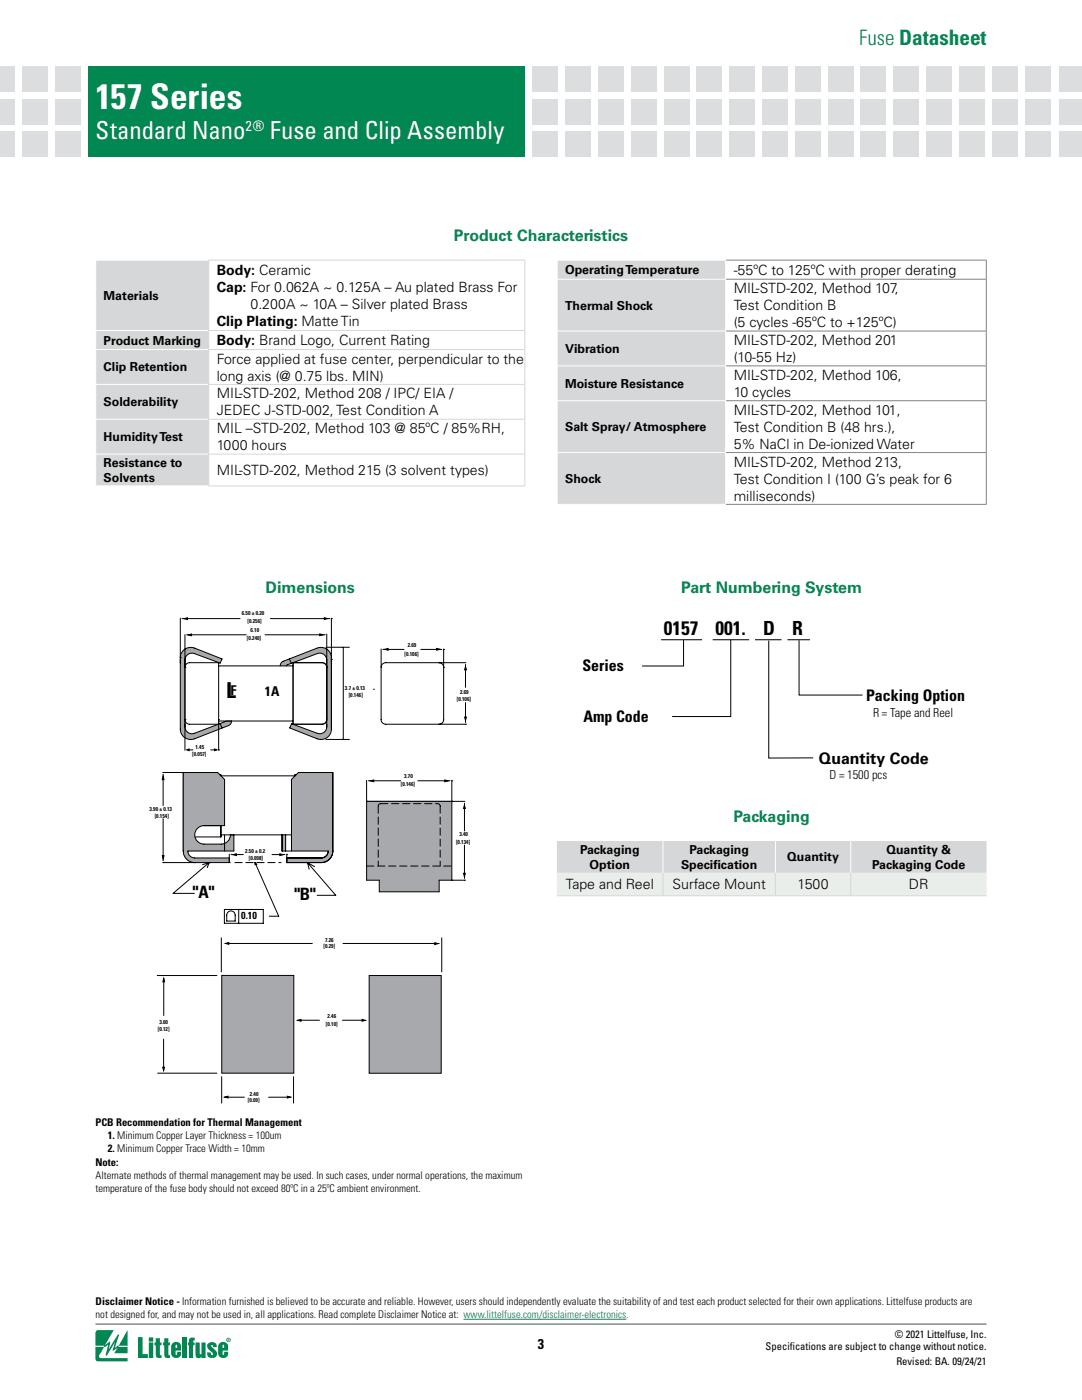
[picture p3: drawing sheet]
<svg xmlns="http://www.w3.org/2000/svg" width="216mm" height="279mm" viewBox="0 0 216 279" stroke-linecap="round" stroke-linejoin="round" font-family="sans-serif">
<defs><g id="words">
<text font-size="7.1" fill="#fff" x="19" y="21.8">157 Series</text>
<g font-size="4.9" fill="#fff">
<text x="19" y="27.8">Standard Nano</text>
<text x="53.8" y="27.8">Fuse and Clip Assembly</text>
</g>
<text font-size="4.4" x="45.1" y="139.4">L</text>
<text font-size="4.2" fill="#008752" x="171.5" y="8.9">Fuse Datasheet</text>
<g font-size="3.9">
<text x="132.5" y="126.8">0157</text>
<text x="142.8" y="126.8">001.</text>
<text x="152.3" y="126.8">D</text>
<text x="158.1" y="126.8">R</text>
</g>
<g font-size="3.4">
<text x="38.5" y="179.2">&quot;A&quot;</text>
<text x="58.7" y="179.6">&quot;B&quot;</text>
</g>
<g font-size="3.2" fill="#008752">
<text x="90.6" y="48">Product Characteristics</text>
<text x="53" y="118.4">Dimensions</text>
<text x="136" y="118.4">Part Numbering System</text>
<text x="146.3" y="164">Packaging</text>
</g>
<g font-size="3.2">
<text x="116.2" y="133.9">Series</text>
<text x="172.8" y="140">Packing Option</text>
<text x="116.4" y="144.1">Amp Code</text>
<text x="163.4" y="152.6">Quantity Code</text>
</g>
<text font-size="2.9" fill="#fff" x="49" y="26.2">2®</text>
<g font-size="2.8">
<text x="43.2" y="54.9">Body: Ceramic</text>
<text x="43.2" y="58.3">Cap: For 0.062A ~ 0.125A – Au plated Brass For</text>
<text x="146.4" y="54.8">-55ºC to 125ºC with proper derating</text>
<text x="146.4" y="58.5">MIL-STD-202, Method 107,</text>
<text x="43.2" y="65">Clip Plating: Matte Tin</text>
<text x="50" y="61.7">0.200A ~ 10A – Silver plated Brass</text>
<text x="146.4" y="61.9">Test Condition B</text>
<text x="146.4" y="65.3">(5 cycles -65ºC to +125ºC)</text>
<text x="43.2" y="68.9">Body: Brand Logo, Current Rating</text>
<text x="146.4" y="68.9">MIL-STD-202, Method 201</text>
<text x="43.2" y="72.6">Force applied at fuse center, perpendicular to the</text>
<text x="43.2" y="76">long axis (@ 0.75 lbs. MIN)</text>
<text x="146.4" y="72.3">(10-55 Hz)</text>
<text x="146.4" y="75.8">MIL-STD-202, Method 106,</text>
<text x="43.2" y="79.5">MIL-STD-202, Method 208 / IPC/ EIA /</text>
<text x="43.2" y="82.9">JEDEC J-STD-002, Test Condition A</text>
<text x="146.4" y="79.2">10 cycles</text>
<text x="146.4" y="82.8">MIL-STD-202, Method 101,</text>
<text x="43.2" y="86.5">MIL –STD-202, Method 103 @ 85ºC / 85%RH,</text>
<text x="43.2" y="89.9">1000 hours</text>
<text x="146.4" y="86.2">Test Condition B (48 hrs.),</text>
<text x="146.4" y="89.6">5% NaCl in De-ionized Water</text>
<text x="43.2" y="94.8">MIL-STD-202, Method 215 (3 solvent types)</text>
<text x="146.4" y="93.1">MIL-STD-202, Method 213,</text>
<text x="146.4" y="96.5">Test Condition I (100 G’s peak for 6</text>
<text x="146.4" y="99.9">milliseconds)</text>
<text x="112.9" y="177.5">Tape and Reel</text>
<text x="134.2" y="177.5">Surface Mount</text>
<text x="159.1" y="177.5">1500</text>
<text x="181.4" y="177.5">DR</text>
<text x="107.3" y="269.2">3</text>
</g>
<g font-size="2.7">
<text x="46" y="138.8">F</text>
<text x="52.9" y="138.9">1A</text>
</g>
<g font-size="2.5">
<text x="20.7" y="59.8">Materials</text>
<text x="112.8" y="54.7">Operating Temperature</text>
<text x="112.8" y="61.8">Thermal Shock</text>
<text x="20.7" y="68.8">Product Marking</text>
<text x="112.8" y="70.4">Vibration</text>
<text x="20.7" y="74.1">Clip Retention</text>
<text x="112.8" y="77.4">Moisture Resistance</text>
<text x="20.7" y="81.1">Solderability</text>
<text x="20.7" y="88">Humidity Test</text>
<text x="112.8" y="86">Salt Spray/ Atmosphere</text>
<text x="20.7" y="93.2">Resistance to</text>
<text x="20.7" y="96.2">Solvents</text>
<text x="112.8" y="96.4">Shock</text>
<text x="174.2" y="143.1">R = Tape and Reel</text>
<text x="165.5" y="155.6">D = 1500 pcs</text>
<text x="115.7" y="170.4">Packaging</text>
<text x="117.6" y="173.4">Option</text>
<text x="135.9" y="173.4">Specif</text>
<text x="137.6" y="170.4">Packaging</text>
<text x="142.3" y="173.4">ication</text>
<text x="157.1" y="171.9">Quantity</text>
<text x="174" y="173.4">Packaging Code</text>
<text x="176.9" y="170.4">Quantity &amp;</text>
</g>
<g font-size="2.1">
<text x="19" y="224.8">PCB Recommendation for Thermal Management</text>
<text x="21.5" y="227.3">1. Minimum Copper Layer Thickness = 100um</text>
<text x="19" y="232.7">Note:</text>
<text x="21.5" y="229.8">2. Minimum Copper Trace Width = 10mm</text>
<text x="19" y="235.3">Alternate methods of thermal management may be used. In such cases, under normal operations, the maximum</text>
<text x="19" y="237.8">temperature of the fuse body should not exceed 80ºC in a 25ºC ambient environment.</text>
<text x="19.1" y="260.5">Disclaimer Notice - Information furnished is believed to be accurate and reliable. However, users should independently evaluate the suitability of and test each product selected for their own applications. Littelfuse products are</text>
<text x="19.1" y="263.1">not designed for, and may not be used in, all applications. Read complete Disclaimer Notice at: www.littelfuse.com/disclaimer-electronics.</text>
<text x="152.8" y="269.5">Specif</text>
<text x="157.6" y="269.5">ications are subject to change without notice.</text>
<text x="178.6" y="267">© 2021 Littelfuse, Inc.</text>
<text x="178.9" y="272.3">Revised: BA. 09/24/21</text>
</g>
<text font-size="2" x="48.1" y="183.5">0.10</text>
<g font-size="1.1">
<text x="48.3" y="122.8">6.50 ± 0.20</text>
<text x="49.4" y="124.3">[0.256]</text>
<text x="49.3" y="127.8">[0.240]</text>
<text x="50" y="126.2">6.10</text>
<text x="80.7" y="130.8">[0.106]</text>
<text x="81.4" y="129.1">2.69</text>
<text x="68.8" y="137.7">3.7 ± 0.13</text>
<text x="69.6" y="139.2">[0.146]</text>
<text x="91.2" y="140">[0.106]</text>
<text x="91.8" y="138.5">2.69</text>
<text x="39" y="149.5">1.45</text>
<text x="38.4" y="150.8">[0.057]</text>
<text x="80.6" y="155.3">3.70</text>
<text x="29.8" y="161.8">3.90 ± 0.13</text>
<text x="80" y="156.9">[0.146]</text>
<text x="30.9" y="163.3">[0.154]</text>
<text x="91.7" y="166.9">3.40</text>
<text x="48.9" y="170.2">2.50 ± 0.2</text>
<text x="49.7" y="171.6">[0.098]</text>
<text x="91" y="168.4">[0.134]</text>
<text x="64.6" y="189.2">[0.29]</text>
<text x="64.9" y="188">7.26</text>
<text x="65.3" y="203.2">2.46</text>
<text x="31.5" y="205.8">[0.12]</text>
<text x="31.8" y="204.3">3.00</text>
<text x="65" y="204.7">[0.10]</text>
<text x="49.5" y="220">[0.09]</text>
<text x="49.9" y="218.7">2.40</text>
</g>
</g></defs>
<path d="M19 264.2h177.8" fill="none" stroke="#4d4d4f" stroke-width=".2"/>
<g fill="#008752">
<path d="M19.2 265.6l.4-.2 3.1 .1-1.7 2.9 .8-.6 .2 .1-.3 1.4 1.9-3 .1 .3-.8 2.4 .8-.5 1.8-3.1v3.2h-1.8l-.1 .2h1.9v1.3l-2.7-.1 .7-1-.9 .6-.1-.2 .5-1.6-1.7 2.7h-.1l-.1-.2 .5-1.9-.8 .4-1.1 1.9a1.05 1.05 0 0 0 1.3 .4h4.5v.6h-6l-.3-.2-.1-.3v-2.4h1.6l.1-.2h-1.7v-2.5z"/>
<path d="M27.5 266.9h.9v3.4h1.1v.7h-2z"/>
<path d="M31.1 267.1h.8v.8h.3v.6h-.3v1.7v.2l.3 .1v.5a.81 .81 0 0 1-1.1-.4v-2.1h-.3v-.6h.3z"/>
<path d="M32.8 267.1h.8v.8h.3v.6h-.3v1.7v.2l.3 .1v.5a.81 .81 0 0 1-1.1-.4v-2.1h-.3v-.6h.3z"/>
<path d="M36.4 266.9h.8v4.1h-.8z"/>
<path d="M37.9 267.1l1-.2v.6a.3 .3 0 0 0-.3 .1 .3 .3 0 0 0-.1 .3h.3v.6h-.3v2.5h-.8v-2.5h-.2v-.6h.2z"/>
<path d="M39 267.9h.8v2.2l.2 .2 .2-.1v-2.3h.8v3.1h-.8v-.4a.61 .61 0 0 1-.7 .5 .61 .61 0 0 1-.5-.6z"/>
<path d="M41.5 268.2a.98 .98 0 0 1 1.1-.3 .98 .98 0 0 1 .6 .9l-.7 .1v-.4l-.3-.1-.1 .3 .5 .4a1.06 1.06 0 0 1 .3 1.8 .97 .97 0 0 1-1.1 .1 .97 .97 0 0 1-.4-1.1h.6l.1 .4 .3 .1a.69 .69 0 0 0-.5-.8l-.4-.5a.78 .78 0 0 1 0-.9z"/>
<path d="M17.6 13.2h87.2v18.1h-87.2z"/>
<path d="M29.7 266.9h.9v.8h-.9zM29.7 267.9h.9v3.1h-.9z"/>
<path d="M45.3 267.4a.35 .35 0 0 0 .7 0 .35 .35 0 0 0-.7 0zM45.2 267.4a.45 .45 0 0 1 .9 0 .45 .45 0 0 1-.9 0zM45.5 267.2l.2 .2zM45.4 267.2h.4v.4l-.2-.2-.2 .2z"/>
<path d="M44.4 268.4v.6h.3v-.5zM43.9 268a1.01 1.01 0 0 1 1.6 .6v.9h-1.1l.1 .9h.2v-.6h.8a1.02 1.02 0 0 1-.7 1.2 1.02 1.02 0 0 1-1.3-.8v-1.6z"/>
<path d="M35.1 268.4l-.1 .6h.3v-.5zM34.5 268a1.01 1.01 0 0 1 1.6 .6v.9h-1.1l.1 .9h.2v-.6h.8a1.02 1.02 0 0 1-.7 1.2 1.02 1.02 0 0 1-1.2-.8v-1.6z"/>
</g>
<g fill="#dcddde">
<path d="M11.1 13.2h5v5h-5z"/>
<path d="M11.1 19.8h5v5h-5z"/>
<path d="M11.1 26.3h5v5h-5z"/>
<path d="M4.5 13.2h5v5h-5z"/>
<path d="M4.5 19.8h5v5h-5z"/>
<path d="M4.5 26.3h5v5h-5z"/>
<path d="M-.1 13.2h3.1v5h-3.1z"/>
<path d="M-.1 19.8h3.1v5h-3.1z"/>
<path d="M-.1 26.3h3.1v5h-3.1z"/>
<path d="M204.5 13.2h5.1v5h-5.1z"/>
<path d="M204.5 19.8h5.1v5h-5.1z"/>
<path d="M204.5 26.3h5.1v5h-5.1z"/>
<path d="M106.3 13.2h5v5h-5z"/>
<path d="M106.3 19.8h5v5h-5z"/>
<path d="M106.3 26.3h5v5h-5z"/>
<path d="M112.9 13.2h5v5h-5z"/>
<path d="M112.9 19.8h5v5h-5z"/>
<path d="M112.9 26.3h5v5h-5z"/>
<path d="M119.4 13.2h5v5h-5z"/>
<path d="M119.4 19.8h5v5h-5z"/>
<path d="M119.4 26.3h5v5h-5z"/>
<path d="M126 13.2h5v5h-5z"/>
<path d="M126 19.8h5v5h-5z"/>
<path d="M126 26.3h5v5h-5z"/>
<path d="M132.5 13.2h5v5h-5z"/>
<path d="M132.5 19.8h5v5h-5z"/>
<path d="M132.5 26.3h5v5h-5z"/>
<path d="M139.1 13.2h5v5h-5z"/>
<path d="M139.1 19.8h5v5h-5z"/>
<path d="M139.1 26.3h5v5h-5z"/>
<path d="M145.6 13.2h5v5h-5z"/>
<path d="M145.6 19.8h5v5h-5z"/>
<path d="M145.6 26.3h5v5h-5z"/>
<path d="M152.1 13.2h5.1v5h-5.1z"/>
<path d="M152.1 19.8h5.1v5h-5.1z"/>
<path d="M152.1 26.3h5.1v5h-5.1z"/>
<path d="M158.7 13.2h5v5h-5z"/>
<path d="M158.7 19.8h5v5h-5z"/>
<path d="M158.7 26.3h5v5h-5z"/>
<path d="M165.2 13.2h5v5h-5z"/>
<path d="M165.2 19.8h5v5h-5z"/>
<path d="M165.2 26.3h5v5h-5z"/>
<path d="M171.8 13.2h5v5h-5z"/>
<path d="M171.8 19.8h5v5h-5z"/>
<path d="M171.8 26.3h5v5h-5z"/>
<path d="M178.3 13.2h5v5h-5z"/>
<path d="M178.3 19.8h5v5h-5z"/>
<path d="M178.3 26.3h5v5h-5z"/>
<path d="M184.9 13.2h5v5h-5z"/>
<path d="M184.9 19.8h5v5h-5z"/>
<path d="M184.9 26.3h5v5h-5z"/>
<path d="M191.4 13.2h5v5h-5z"/>
<path d="M191.4 19.8h5v5h-5z"/>
<path d="M191.4 26.3h5v5h-5z"/>
<path d="M198 13.2h5v5h-5z"/>
<path d="M198 19.8h5v5h-5z"/>
<path d="M198 26.3h5v5h-5z"/>
<path d="M211.3 13.2h4.6v5h-4.6z"/>
<path d="M211.3 19.8h4.6v5h-4.6z"/>
<path d="M211.3 26.3h4.6v5h-4.6z"/>
</g>
<path d="M19.1 51.9h22.6v14.1h-22.6zM19.1 66h22.6v3.8h-22.6zM19.1 69.8h22.6v6.9h-22.6zM19.1 76.7h22.6v7h-22.6zM19.1 83.7h22.6v6.9h-22.6zM19.1 90.6h22.6v6.4h-22.6z" fill="#d5d7d8"/>
<g fill="none" stroke="#fff" stroke-width=".2">
<path d="M19 51.9h22.6M19.1 52v13.9M19 66h22.6M19 69.8h22.6M19 76.7h22.6M19.1 66v3.7M19.1 69.8v6.9M19.1 76.8v6.8M19 83.7h22.6M19 90.6h22.6M19 97h22.6M19.1 83.7v6.9"/>
<path d="M19.1 90.7v6.2"/>
</g>
<g fill="none" stroke="#d5d7d8" stroke-width=".2">
<path d="M41.6 51.9h63.2M41.7 52v13.9M104.7 52v13.9M41.6 66h63.2M41.6 69.8h63.2M41.6 76.7h63.2M41.7 66v3.7M41.7 69.8v6.9M41.7 76.8v6.8M104.7 66v3.7M104.7 69.8v6.9M104.7 76.8v6.8"/>
<path d="M41.6 83.7h63.2M41.6 90.6h63.2M41.6 97h63.2M41.7 83.7v6.9M41.7 90.7v6.2M104.7 83.7v6.9M104.7 90.7v6.2"/>
</g>
<path d="M111.2 51.9h33.6v3.8h-33.6zM111.2 55.7h33.6v10.4h-33.6zM111.2 66.1h33.6v6.9h-33.6zM111.2 73h33.6v7h-33.6zM111.2 80h33.6v10.3h-33.6zM111.2 90.3h33.6v10.4h-33.6z" fill="#d5d7d8"/>
<g fill="none" stroke="#808285" stroke-width=".2">
<path d="M144.9 51.9h52M144.9 55.7h52M196.8 52v3.7M196.8 55.8v10.2M144.9 66.1h52M144.9 73h52M144.9 80h52M196.8 66.1v6.9M196.8 73.1v6.8M144.9 90.3h52M196.8 80v10.3M196.8 90.4v10.2"/>
<path d="M144.9 100.7h52"/>
</g>
<g fill="none" stroke="#fff" stroke-width=".2">
<path d="M111.1 51.9h33.8M111.1 55.7h33.8M111.2 52v3.7M111.2 55.8v10.2M144.8 52v3.7M144.8 55.8v10.2M111.1 66.1h33.8M111.1 73h33.8M111.1 80h33.8M111.2 66.1v6.9M111.2 73.1v6.8M144.8 66.1v6.9"/>
<path d="M144.8 73.1v6.8M111.1 90.3h33.8M111.2 80v10.3M111.2 90.4v10.2M144.8 80v10.3M144.8 90.4v10.2M111.1 100.7h33.8"/>
</g>
<path d="M74.5 137.5h.1" fill="none" stroke="#000" stroke-width=".2"/>
<path d="M56.2 132.2l-.3 .7h1.2l1-.5-.4-.9zM57.7 131.5l.4 .9 5.2-2a1.4 1.4 0 0 1 1.9 1.3v13.4a1.37 1.37 0 0 1-1.9 1.2l-5.1-1.9-.4 .9 5.5 2.1a2.07 2.07 0 0 0 2.8-1.9v-14.2a2.06 2.06 0 0 0-2.8-2zM36.5 130l-.5 1.3v14.2a2.06 2.06 0 0 0 2.8 1.9l5.5-2.1-.4-.9-5.1 1.9a1.45 1.45 0 0 1-1.5-.3 1.45 1.45 0 0 1-.4-1.5v-12.8a1.39 1.39 0 0 1 1.9-1.3l5.1 1.9 .4-.8-5.6-2.2a2.15 2.15 0 0 0-2.2 .7z" fill-rule="evenodd" fill="#a7a9ac"/>
<path d="M37.2 132.5l.6-.2h5.8v12.2h-5.8a.92 .92 0 0 1-.9-.9v-10.4zM43.6 132.9h14.9M58.5 132.3h5.8a.92 .92 0 0 1 .9 .9v10.4a.92 .92 0 0 1-.9 .9h-5.8z" fill="none" stroke="#000" stroke-width=".2"/>
<path d="M43.9 144.4a2.65 2.65 0 0 1 2.3-.4l-.2 .5-.3 .2-1.4 .6z" fill-rule="evenodd" fill="#a7a9ac"/>
<g fill="none" stroke="#000" stroke-width=".2">
<path d="M36 123.4v22.1a2.08 2.08 0 0 0 2.8 1.9l6.8-2.6a.92 .92 0 0 0 .6-.9M36 131.3h.1M36 131.3a2.08 2.08 0 0 1 2.8-2l5.5 2.2-.4 .8-5.1-1.9a1.39 1.39 0 0 0-1.9 1.3M36.3 123.5h11.6M36.7 123.5l.7-.2v.3zM36.9 133.2h.1M36.9 126.6v23.1M37.3 126.7h11.8M37.5 126.7l.7-.2v.4zM52.9 126.7h12M54 123.5h11.8M57.7 131.5l.4 .8"/>
<path d="M63.8 126.5l.7 .2-.7 .2zM64.7 123.3l.7 .1-.7 .2zM65 129.2h4.7M65.2 133.2h.1M65.2 133.2a.92 .92 0 0 0-.9-.9h-5.8v12.2h5.8a.92 .92 0 0 0 .9-.9M65.2 131.7a1.39 1.39 0 0 0-1.9-1.3l-5.9 2.3-.3 .2M66.1 123.4v22.1a2.08 2.08 0 0 1-2.8 1.9l-5.5-2.1 .4-.9 5.1 1.9a1.39 1.39 0 0 0 1.9-1.2v-18.6M66.1 131.6h.1M66.1 123.5h.1M66.1 131.3a2.09 2.09 0 0 0-2.8-2l-6.8 2.7a.92 .92 0 0 0-.6 .9M68.5 129.2v18.4M76 129.5v14.1a.92 .92 0 0 0 1 .9h16"/>
<path d="M76.4 129.6h4.2M76.8 129.6l.6-.2v.4zM84 129.6h4.2M87.1 129.4l.7 .2-.7 .2zM87.6 132.3h.1M87.6 132.3a.92 .92 0 0 1 .9 .9M88.5 129.5v14.1a.92 .92 0 0 1-.9 .9M88.5 133.2h.1M88.5 129.6h.1M92.9 132.6v4.6M92.9 133l.2 .7h-.4zM93 132.3h-16a.92 .92 0 0 0-1 .9"/>
<path d="M36.9 143.6h.1M37.3 149.7h1.2M37.3 149.6l.4-.1v.3zM42 149.7h1.3M42.8 149.5l.4 .1-.4 .2zM43.6 143.6h.1M43.6 149.7h.1M43.6 143.7v6M43.6 143.9h14.9M43.9 144.4l.4 .9M45.1 143.9l-6.3 2.4a1.39 1.39 0 0 1-1.9-1.2M65 147.6h4.7"/>
<path d="M87.6 144.5h.1M92.7 143.1h.4l-.2 .7zM92.9 144.5h.1M92.9 140.2v4M31.4 194.7h11.9M44.2 187.2v6.8M45.3 188.3h17M68.4 188.3h19.2M88.1 187.2v6.8M31.5 214.2h11.8"/>
</g>
<path d="M36.7 123.5l.7-.2v.3zM37.5 126.7l.7-.2v.4zM63.8 126.5l.7 .2-.7 .2zM64.7 123.3l.7 .1-.7 .2zM76.8 129.6l.6-.2v.4zM87.1 129.4l.7 .2-.7 .2zM92.9 133l.2 .7h-.4zM37.3 149.6l.4-.1v.3zM42.8 149.5l.4 .1-.4 .2zM92.7 143.1h.4l-.2 .7z" fill="#000"/>
<g fill="#a7a9ac" stroke="#000" stroke-width=".2">
<path d="M44.2 194.7h14.4v19.5h-14.4z"/>
<path d="M73.7 194.7h14.3v19.5h-14.3z"/>
</g>
<g fill="none" stroke="#000" stroke-width=".2">
<path d="M73.2 159.9h17M32.7 195.3l.2 .6h-.4zM32.7 195.3v7.4M45 188.3l.7-.2v.4zM86.7 188.1l.7 .2-.7 .2zM32.5 213h.3l-.2 .7zM32.6 207.4v6.3M44.2 214.9v5.3M44.8 219h4M44.8 219l.7-.2v.3zM53.6 219h3.9M57.3 218.8l.7 .2-.7 .1z"/>
<path d="M58.6 214.9v5.3M59.4 203.6l.7-.2v.4zM59.4 203.6h4.3M68.3 203.6h4.2M72.2 203.4l.7 .2-.7 .2z"/>
</g>
<path d="M32.7 195.3l.2 .6h-.4zM45 188.3l.7-.2v.4zM86.7 188.1l.7 .2-.7 .2zM32.5 213h.3l-.2 .7zM44.8 219l.7-.2v.3zM57.3 218.8l.7 .2-.7 .1zM59.4 203.6l.7-.2v.4zM72.2 203.4l.7 .2-.7 .2z" fill="#000"/>
<path d="M73.2 172.8h17v2.9h-2.6v2.3h-11.9v-2.3h-2.5z" fill-rule="evenodd" fill="#a7a9ac"/>
<path d="M73.2 175.7h2.5M75.7 178h11.9" fill="none" stroke="#000" stroke-width=".2"/>
<path d="M73.2 159.9h17v12.9h-2.4v-12.4h-12.3v12.4h-2.3z" fill-rule="evenodd" fill="#a7a9ac"/>
<path d="M73.2 175.7v-15.8h17v15.8" fill="none" stroke="#000" stroke-width=".2"/>
<path d="M75.5 160.4h12.3v12.4h-12.3z" fill-rule="evenodd" fill="#a7a9ac"/>
<path d="M73.2 172.8h17M75.5 160.9v11.9M75.9 160.4h11.5M75.9 160.4l-.4 .2v.3M87.8 160.9v11.9M87.8 160.9v-.3l-.4-.2" fill="none" stroke="#000" stroke-width=".2" stroke-dasharray="1.5 .7"/>
<g fill="none" stroke="#000" stroke-width=".2">
<path d="M36.6 154.2v15.6M73.2 155.7v4.2M73.2 159.9h.1M73.5 155.8h6.4M73.9 155.8l.7-.1v.3zM83.4 155.8h6.4M88.8 155.7l.6 .1-.6 .2zM90.2 159.9h.1M90.2 155.8h.1M90.2 155.7v4.2M90.2 159.9h2.6M75.7 175.7v2.3"/>
<path d="M90.2 175.7h.1M92.5 174.3h.3l-.1 .7zM92.7 160.7l.2 .6h-.4zM92.7 160.3v5.5M92.7 168.7v6.6M92.7 175.7h.1M92.8 175.7h-5.2v2.3"/>
</g>
<path d="M73.9 155.8l.7-.1v.3zM88.8 155.7l.6 .1-.6 .2zM92.7 160.7l.2 .6h-.4zM92.5 174.3h.3l-.1 .7z" fill="#000"/>
<path d="M59.5 154.2l-1.3 1.4v14.2h7.3a1.39 1.39 0 0 1-1.4 1.4h-6.9v.9h6.9a2.28 2.28 0 0 0 2.3-2.3v-15.6zM36.6 154.2v15.6a2.17 2.17 0 0 0 2.3 2.3h6.8v-.9h-6.8a1.35 1.35 0 0 1-1.4-1.4h9.2v-3.2h-.7a1.83 1.83 0 0 1-1.9 1.9h-3.4a1.84 1.84 0 0 1-1.9-1.9 1.84 1.84 0 0 1 1.9-1.8h4.1v-9.2l-1.4-1.4z" fill-rule="evenodd" fill="#a7a9ac"/>
<path d="M58.2 155.6v14.2M66.4 154.2v15.6a2.3 2.3 0 0 1-2.3 2.3h-6.9v-.9h6.9a1.38 1.38 0 0 0 1.4-1.4M46.7 166.6h-.7a1.84 1.84 0 0 1-1.9 1.9h-3.4a1.84 1.84 0 0 1-1.8-1.9 1.84 1.84 0 0 1 1.8-1.8h4.1v-9.2l-1.4-1.4h-6.8v15.6a2.3 2.3 0 0 0 2.3 2.3h6.8v-.9h-6.8a1.38 1.38 0 0 1-1.4-1.4h9.2M56.3 166.6v3.2" fill="none" stroke="#000" stroke-width=".2"/>
<path d="M56.3 166.6h.7v3.2h-.7z" fill-rule="evenodd" fill="#a7a9ac"/>
<g fill="none" stroke="#000" stroke-width=".2">
<path d="M131.9 127.7h8.2M136.4 127.7v5.2h-8.3M142.2 127.7h7.3M145.8 127.7v15.3h-11.7M150.7 127.7h5.2M153.4 127.8v23.5l8.9-.1M157.1 127.7h4.5M159.4 127.8v10.9h12.7M32.5 154.2h4M32.5 154.5v6.3M32.6 154.9l.1 .7h-.3zM36.6 154.2h.1"/>
<path d="M43.9 154.6h.2v.2h14.7M59.1 154.6h-.3v.3M66.4 154.2h-6.9l-1.3 1.4M32.4 170.8h.3l-.1 .6zM32.5 172.1h6.3M32.5 172.1h.1M32.5 163.4v8.4M38.9 172.1h.1M41.7 172.1h.1M41.7 172.1l-7.2 6.2h4.3M41.7 172.1l-.3 1.1M41.7 172.1l-1.3 .5"/>
<path d="M44.1 166.6h14.1M44.1 164.8v2.2h-5.2M44.8 166.6v3.2M45.7 172.1h.1M45.7 170.5v1.6M46.1 170.6h2.4M46.5 170.6l.7-.2v.3zM46.7 166.6v3.2M50.9 172.1l4.7 10.8h-1.9M50.9 172.1v.5M50.9 172.1l.4 .4M54.3 170.6h2.6"/>
<path d="M55.8 170.4l.7 .2-.7 .1zM56.3 166.6v3.2h9.2M57 166.6v3.2M57.2 172.1h6.9M57.2 172.1h.1M57.2 170.6h.1M57.2 170.5v1.6M61.3 172.1l5.7 6.6h-3.7M61.3 172.1l.4 1.4M61.3 172.1l1.5 .9M44.8 181.5h7.7v2.8h-7.7zM45.5 182a.84 .84 0 0 1 .9-.1 .84 .84 0 0 1 .5 .7v1.2h-1.7v-1.2z"/>
<path d="M47.6 181.5v2.8"/>
</g>
<path d="M46.9 172.1h9.2" fill="none" stroke="#000" stroke-width=".2" stroke-dasharray="1.5 .7"/>
<path d="M32.6 154.9l.1 .7h-.3zM32.4 170.8h.3l-.1 .6zM46.5 170.6l.7-.2v.3zM55.8 170.4l.7 .2-.7 .1z" fill="#000"/>
<path d="M111.1 167.8h21.2v6.4h-21.2zM132.3 167.8h22.4v6.4h-22.4zM154.7 167.8h15.1v6.4h-15.1zM169.8 167.8h27v6.4h-27z" fill="#d5d7d8"/>
<path d="M111.1 174.2h21.2v4.6h-21.2zM132.3 174.2h22.4v4.6h-22.4zM154.7 174.2h15.1v4.6h-15.1zM169.8 174.2h27v4.6h-27z" fill="#eaeeeb"/>
<path d="M132.3 167.8v6.4M154.7 167.8v6.4M169.8 167.8v6.4" fill="none" stroke="#fff" stroke-width=".2"/>
<path d="M111.1 178.8h85.8M132.3 174.2v4.5M154.7 174.2v4.5M169.8 174.2v4.5" fill="none" stroke="#d5d7d8" stroke-width=".2"/>
<path d="M92.5 263.3h32.5" fill="none" stroke="#008752" stroke-width=".2"/>
<use href="#words"/>
</svg>
